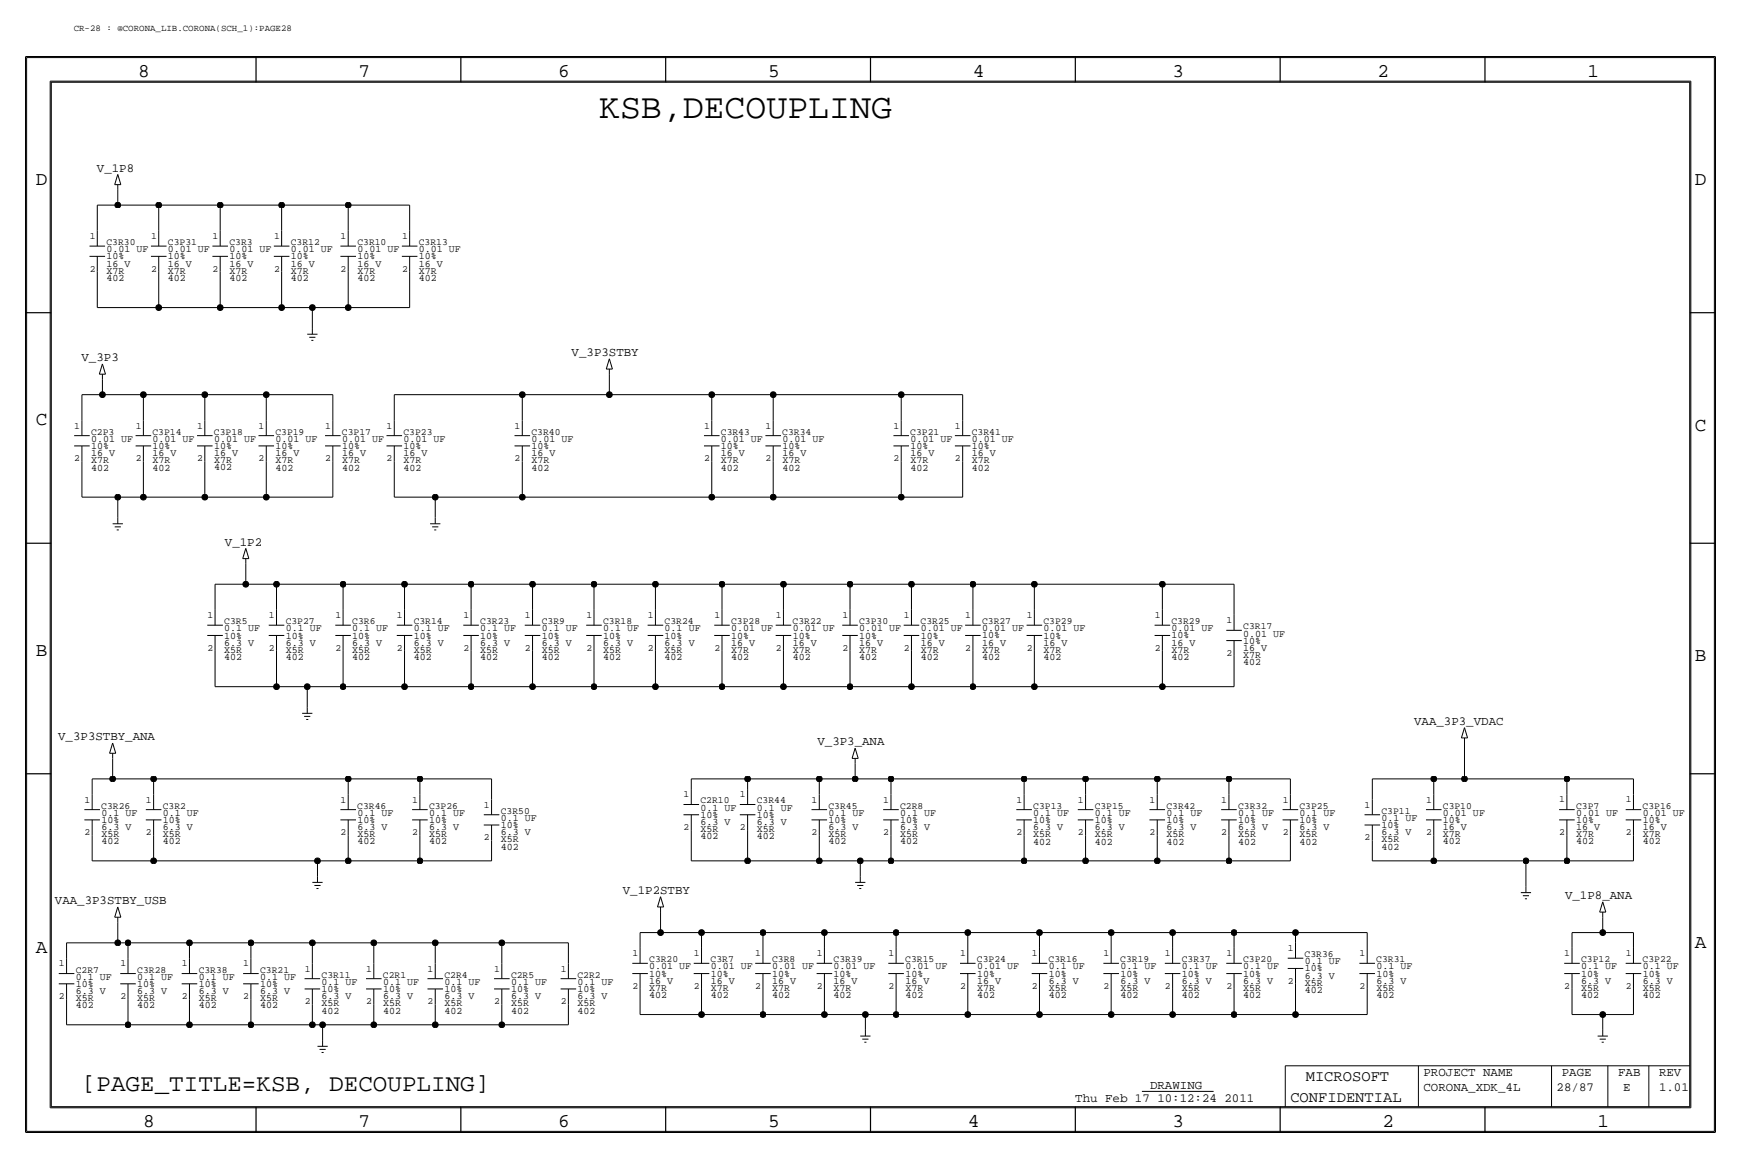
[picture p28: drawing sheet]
<svg xmlns="http://www.w3.org/2000/svg" width="432mm" height="287mm" viewBox="0 0 432 287" stroke-linecap="round" stroke-linejoin="round" font-family="sans-serif">
<defs><g id="words">
<text font-size="8.6" x="148.6" y="29.3">KSB,DECOUPLING</text>
<text font-size="6" x="20.3" y="270.6">[PAGE_TITLE=KSB, DECOUPLING]</text>
<g font-size="4.8">
<text x="34.3" y="19.1">8</text>
<text x="88.9" y="19.1">7</text>
<text x="138.4" y="19.1">6</text>
<text x="190.5" y="19.1">5</text>
<text x="241.3" y="19.1">4</text>
<text x="290.8" y="19.1">3</text>
<text x="341.6" y="19.1">2</text>
<text x="393.7" y="19.1">1</text>
<text x="8.9" y="45.8">D</text>
<text x="420.4" y="45.8">D</text>
<text x="8.9" y="105.5">C</text>
<text x="420.4" y="106.7">C</text>
<text x="8.9" y="162.6">B</text>
<text x="420.4" y="163.9">B</text>
<text x="8.9" y="236.3">A</text>
<text x="420.4" y="235">A</text>
<text x="35.5" y="279.4">8</text>
<text x="88.9" y="279.4">7</text>
<text x="138.4" y="279.4">6</text>
<text x="190.5" y="279.4">5</text>
<text x="240" y="279.4">4</text>
<text x="290.8" y="279.4">3</text>
<text x="342.9" y="279.4">2</text>
<text x="396.2" y="279.4">1</text>
</g>
<g font-size="3.8">
<text x="323.9" y="268">MICROSOFT</text>
<text x="320" y="273.1">CONFIDENTIAL</text>
</g>
<g font-size="3.1">
<text x="24" y="42.6">V_1P8</text>
<text x="20.2" y="89.6">V_3P3</text>
<text x="141.8" y="88.3">V_3P3STBY</text>
<text x="55.8" y="135.3">V_1P2</text>
<text x="350.7" y="179.7">VAA_3P3_VDAC</text>
<text x="14.4" y="183.5">V_3P3STBY_ANA</text>
<text x="202.7" y="184.8">V_3P3_ANA</text>
<text x="154.5" y="221.6">V_1P2STBY</text>
<text x="13.6" y="224.2">VAA_3P3STBY_USB</text>
<text x="388.2" y="222.9">V_1P8_ANA</text>
<text x="353.1" y="266.8">PROJECT NAME</text>
<text x="387.3" y="266.8">PAGE</text>
<text x="401.3" y="266.8">FAB</text>
<text x="411.5" y="266.8">REV</text>
<text x="266.7" y="273.1">Thu Feb 17 10:12:24 2011</text>
<text x="285.2" y="270.1">DRAWING</text>
<text x="353.1" y="270.6">CORONA_XDK_4L</text>
<text x="386.1" y="270.6">28/87</text>
<text x="402.6" y="270.6">E</text>
<text x="411.5" y="270.6">1.01</text>
</g>
<g font-size="2.5">
<text x="26.4" y="62.5">0.01 UF</text>
<text x="26.4" y="64.3">10%</text>
<text x="41.7" y="62.5">0.01 UF</text>
<text x="41.7" y="64.3">10%</text>
<text x="56.9" y="64.3">10%</text>
<text x="56.9" y="62.5">0.01 UF</text>
<text x="72.1" y="62.5">0.01 UF</text>
<text x="72.1" y="64.3">10%</text>
<text x="88.6" y="64.3">10%</text>
<text x="88.6" y="62.5">0.01 UF</text>
<text x="103.9" y="62.5">0.01 UF</text>
<text x="103.9" y="64.3">10%</text>
<text x="26.4" y="69.6">402</text>
<text x="26.4" y="66.1">16 V</text>
<text x="26.4" y="67.9">X7R</text>
<text x="41.7" y="69.6">402</text>
<text x="41.7" y="66.1">16 V</text>
<text x="41.7" y="67.9">X7R</text>
<text x="56.9" y="69.6">402</text>
<text x="56.9" y="66.1">16 V</text>
<text x="56.9" y="67.9">X7R</text>
<text x="72.1" y="67.9">X7R</text>
<text x="72.1" y="69.7">402</text>
<text x="72.1" y="66.1">16 V</text>
<text x="88.6" y="69.7">402</text>
<text x="88.6" y="67.9">X7R</text>
<text x="88.6" y="66.1">16 V</text>
<text x="103.9" y="66.1">16 V</text>
<text x="103.9" y="67.9">X7R</text>
<text x="103.9" y="69.7">402</text>
<text x="22.6" y="109.5">0.01 UF</text>
<text x="22.6" y="113.1">16 V</text>
<text x="22.6" y="111.3">10%</text>
<text x="37.8" y="109.5">0.01 UF</text>
<text x="37.8" y="111.3">10%</text>
<text x="37.8" y="113.1">16 V</text>
<text x="53.1" y="113.1">16 V</text>
<text x="53.1" y="109.5">0.01 UF</text>
<text x="53.1" y="111.3">10%</text>
<text x="68.3" y="109.5">0.01 UF</text>
<text x="68.3" y="113.1">16 V</text>
<text x="68.3" y="111.3">10%</text>
<text x="84.8" y="113.1">16 V</text>
<text x="84.8" y="109.5">0.01 UF</text>
<text x="84.8" y="111.3">10%</text>
<text x="100.1" y="113.1">16 V</text>
<text x="100.1" y="109.5">0.01 UF</text>
<text x="100.1" y="111.3">10%</text>
<text x="131.8" y="109.5">0.01 UF</text>
<text x="131.8" y="111.3">10%</text>
<text x="131.8" y="113.1">16 V</text>
<text x="178.8" y="109.5">0.01 UF</text>
<text x="178.8" y="111.3">10%</text>
<text x="178.8" y="113.1">16 V</text>
<text x="194.1" y="109.5">0.01 UF</text>
<text x="194.1" y="111.3">10%</text>
<text x="194.1" y="113.1">16 V</text>
<text x="225.8" y="109.5">0.01 UF</text>
<text x="225.8" y="113.1">16 V</text>
<text x="225.8" y="111.3">10%</text>
<text x="241" y="111.3">10%</text>
<text x="241" y="109.5">0.01 UF</text>
<text x="241" y="113.1">16 V</text>
<text x="22.6" y="114.9">X7R</text>
<text x="22.6" y="116.6">402</text>
<text x="37.8" y="114.9">X7R</text>
<text x="37.8" y="116.6">402</text>
<text x="53.1" y="116.6">402</text>
<text x="53.1" y="114.9">X7R</text>
<text x="68.3" y="114.9">X7R</text>
<text x="68.3" y="116.6">402</text>
<text x="84.8" y="114.9">X7R</text>
<text x="84.8" y="116.6">402</text>
<text x="100.1" y="116.6">402</text>
<text x="100.1" y="114.9">X7R</text>
<text x="131.8" y="116.6">402</text>
<text x="131.8" y="114.9">X7R</text>
<text x="178.8" y="116.6">402</text>
<text x="178.8" y="114.9">X7R</text>
<text x="194.1" y="116.6">402</text>
<text x="194.1" y="114.9">X7R</text>
<text x="225.8" y="114.9">X7R</text>
<text x="225.8" y="116.6">402</text>
<text x="241" y="114.9">X7R</text>
<text x="241" y="116.6">402</text>
<text x="55.6" y="156.5">0.1 UF</text>
<text x="55.6" y="160.1">6.3 V</text>
<text x="55.6" y="161.9">X5R</text>
<text x="55.6" y="158.3">10%</text>
<text x="70.9" y="156.5">0.1 UF</text>
<text x="70.9" y="161.9">X5R</text>
<text x="70.9" y="160.1">6.3 V</text>
<text x="70.9" y="158.3">10%</text>
<text x="87.4" y="156.5">0.1 UF</text>
<text x="87.4" y="161.9">X5R</text>
<text x="87.4" y="160.1">6.3 V</text>
<text x="87.4" y="158.3">10%</text>
<text x="102.6" y="156.5">0.1 UF</text>
<text x="102.6" y="161.9">X5R</text>
<text x="102.6" y="160.1">6.3 V</text>
<text x="102.6" y="158.3">10%</text>
<text x="119.1" y="156.5">0.1 UF</text>
<text x="119.1" y="161.8">X5R</text>
<text x="119.1" y="160.1">6.3 V</text>
<text x="119.1" y="158.3">10%</text>
<text x="134.4" y="156.5">0.1 UF</text>
<text x="134.4" y="161.8">X5R</text>
<text x="134.4" y="160.1">6.3 V</text>
<text x="134.4" y="158.3">10%</text>
<text x="149.6" y="156.5">0.1 UF</text>
<text x="149.6" y="161.8">X5R</text>
<text x="149.6" y="160.1">6.3 V</text>
<text x="149.6" y="158.3">10%</text>
<text x="164.8" y="161.8">X5R</text>
<text x="164.8" y="160.1">6.3 V</text>
<text x="164.8" y="156.5">0.1 UF</text>
<text x="164.8" y="158.3">10%</text>
<text x="181.4" y="156.5">0.01 UF</text>
<text x="181.4" y="158.3">10%</text>
<text x="181.4" y="161.8">X7R</text>
<text x="181.4" y="160.1">16 V</text>
<text x="196.6" y="158.3">10%</text>
<text x="196.6" y="156.5">0.01 UF</text>
<text x="196.6" y="160.1">16 V</text>
<text x="196.6" y="161.8">X7R</text>
<text x="213.1" y="161.8">X7R</text>
<text x="213.1" y="158.3">10%</text>
<text x="213.1" y="160.1">16 V</text>
<text x="213.1" y="156.5">0.01 UF</text>
<text x="228.3" y="160.1">16 V</text>
<text x="228.3" y="161.8">X7R</text>
<text x="228.3" y="158.3">10%</text>
<text x="228.3" y="156.5">0.01 UF</text>
<text x="243.6" y="156.5">0.01 UF</text>
<text x="243.6" y="161.8">X7R</text>
<text x="243.6" y="158.3">10%</text>
<text x="243.6" y="160.1">16 V</text>
<text x="258.8" y="160.1">16 V</text>
<text x="258.8" y="161.8">X7R</text>
<text x="258.8" y="158.3">10%</text>
<text x="258.8" y="156.5">0.01 UF</text>
<text x="290.6" y="156.5">0.01 UF</text>
<text x="290.6" y="160.1">16 V</text>
<text x="290.6" y="161.8">X7R</text>
<text x="290.6" y="158.3">10%</text>
<text x="308.4" y="161.3">16 V</text>
<text x="308.4" y="157.8">0.01 UF</text>
<text x="308.4" y="159.6">10%</text>
<text x="55.6" y="163.6">402</text>
<text x="70.9" y="163.6">402</text>
<text x="87.4" y="163.6">402</text>
<text x="102.6" y="163.6">402</text>
<text x="119.1" y="163.6">402</text>
<text x="134.4" y="163.6">402</text>
<text x="149.6" y="163.6">402</text>
<text x="164.8" y="163.6">402</text>
<text x="181.4" y="163.6">402</text>
<text x="196.6" y="163.6">402</text>
<text x="213.1" y="163.6">402</text>
<text x="228.3" y="163.6">402</text>
<text x="243.6" y="163.6">402</text>
<text x="258.8" y="163.6">402</text>
<text x="290.6" y="163.6">402</text>
<text x="308.4" y="164.9">402</text>
<text x="308.4" y="163.1">X7R</text>
<text x="25.1" y="202.2">0.1 UF</text>
<text x="40.4" y="202.2">0.1 UF</text>
<text x="88.6" y="202.2">0.1 UF</text>
<text x="106.4" y="202.2">0.1 UF</text>
<text x="124.2" y="203.5">0.1 UF</text>
<text x="173.7" y="201">0.1 UF</text>
<text x="173.7" y="202.7">10%</text>
<text x="187.7" y="202.7">10%</text>
<text x="187.7" y="201">0.1 UF</text>
<text x="205.5" y="202.2">0.1 UF</text>
<text x="223.3" y="202.2">0.1 UF</text>
<text x="256.3" y="202.2">0.1 UF</text>
<text x="271.5" y="202.2">0.1 UF</text>
<text x="289.3" y="202.2">0.1 UF</text>
<text x="307.1" y="202.2">0.1 UF</text>
<text x="322.3" y="202.2">0.1 UF</text>
<text x="342.6" y="203.5">0.1 UF</text>
<text x="357.9" y="202.2">0.01 UF</text>
<text x="390.9" y="202.2">0.01 UF</text>
<text x="407.4" y="202.2">0.01 UF</text>
<text x="25.1" y="209.4">402</text>
<text x="25.1" y="207.6">X5R</text>
<text x="25.1" y="205.8">6.3 V</text>
<text x="25.1" y="204">10%</text>
<text x="40.4" y="205.8">6.3 V</text>
<text x="40.4" y="204">10%</text>
<text x="40.4" y="209.4">402</text>
<text x="40.4" y="207.6">X5R</text>
<text x="88.6" y="205.8">6.3 V</text>
<text x="88.6" y="209.4">402</text>
<text x="88.6" y="207.6">X5R</text>
<text x="88.6" y="204">10%</text>
<text x="106.4" y="205.8">6.3 V</text>
<text x="106.4" y="207.6">X5R</text>
<text x="106.4" y="204">10%</text>
<text x="106.4" y="209.4">402</text>
<text x="124.2" y="208.8">X5R</text>
<text x="124.2" y="205.3">10%</text>
<text x="124.2" y="207.1">6.3 V</text>
<text x="173.7" y="206.3">X5R</text>
<text x="173.7" y="208.1">402</text>
<text x="173.7" y="204.5">6.3 V</text>
<text x="187.7" y="206.3">X5R</text>
<text x="187.7" y="208.1">402</text>
<text x="187.7" y="204.5">6.3 V</text>
<text x="205.5" y="207.6">X5R</text>
<text x="205.5" y="209.4">402</text>
<text x="205.5" y="205.8">6.3 V</text>
<text x="205.5" y="204">10%</text>
<text x="223.3" y="207.6">X5R</text>
<text x="223.3" y="204">10%</text>
<text x="223.3" y="205.8">6.3 V</text>
<text x="223.3" y="209.4">402</text>
<text x="256.3" y="205.8">6.3 V</text>
<text x="256.3" y="204">10%</text>
<text x="256.3" y="209.4">402</text>
<text x="256.3" y="207.6">X5R</text>
<text x="271.5" y="204">10%</text>
<text x="271.5" y="209.4">402</text>
<text x="271.5" y="207.6">X5R</text>
<text x="271.5" y="205.8">6.3 V</text>
<text x="289.3" y="205.8">6.3 V</text>
<text x="289.3" y="209.4">402</text>
<text x="289.3" y="204">10%</text>
<text x="289.3" y="207.6">X5R</text>
<text x="307.1" y="209.4">402</text>
<text x="307.1" y="205.8">6.3 V</text>
<text x="307.1" y="207.6">X5R</text>
<text x="307.1" y="204">10%</text>
<text x="322.3" y="204">10%</text>
<text x="322.3" y="209.4">402</text>
<text x="322.3" y="207.6">X5R</text>
<text x="322.3" y="205.8">6.3 V</text>
<text x="342.6" y="207.1">6.3 V</text>
<text x="342.6" y="208.8">X5R</text>
<text x="342.6" y="205.3">10%</text>
<text x="357.9" y="209.4">402</text>
<text x="357.9" y="207.6">X7R</text>
<text x="357.9" y="205.8">16 V</text>
<text x="357.9" y="204">10%</text>
<text x="390.9" y="207.6">X7R</text>
<text x="390.9" y="205.8">16 V</text>
<text x="390.9" y="204">10%</text>
<text x="390.9" y="209.3">402</text>
<text x="407.4" y="204">10%</text>
<text x="407.4" y="205.8">16 V</text>
<text x="407.4" y="207.6">X7R</text>
<text x="407.4" y="209.3">402</text>
<text x="124.2" y="210.6">402</text>
<text x="342.6" y="210.6">402</text>
<text x="323.6" y="239.1">0.1 UF</text>
<text x="18.8" y="244.7">10%</text>
<text x="18.8" y="242.9">0.1 UF</text>
<text x="34" y="244.6">10%</text>
<text x="34" y="242.9">0.1 UF</text>
<text x="49.3" y="242.9">0.1 UF</text>
<text x="49.3" y="244.6">10%</text>
<text x="64.5" y="244.6">10%</text>
<text x="64.5" y="242.9">0.1 UF</text>
<text x="79.8" y="244.1">0.1 UF</text>
<text x="79.8" y="245.9">10%</text>
<text x="95" y="244.1">0.1 UF</text>
<text x="95" y="245.9">10%</text>
<text x="110.2" y="244.1">0.1 UF</text>
<text x="110.2" y="245.9">10%</text>
<text x="126.7" y="244.1">0.1 UF</text>
<text x="126.7" y="245.9">10%</text>
<text x="143.3" y="245.9">10%</text>
<text x="143.3" y="244.1">0.1 UF</text>
<text x="161" y="242.1">10%</text>
<text x="161" y="240.3">0.01 UF</text>
<text x="161" y="245.7">X7R</text>
<text x="161" y="243.9">16 V</text>
<text x="176.3" y="240.3">0.01 UF</text>
<text x="176.3" y="243.9">16 V</text>
<text x="176.3" y="245.7">X7R</text>
<text x="176.3" y="242.1">10%</text>
<text x="191.5" y="240.3">0.01 UF</text>
<text x="191.5" y="245.7">X7R</text>
<text x="191.5" y="243.9">16 V</text>
<text x="191.5" y="242.1">10%</text>
<text x="206.8" y="240.3">0.01 UF</text>
<text x="206.8" y="245.7">X7R</text>
<text x="206.8" y="243.9">16 V</text>
<text x="206.8" y="242.1">10%</text>
<text x="224.5" y="245.7">X7R</text>
<text x="224.5" y="240.3">0.01 UF</text>
<text x="224.5" y="243.9">16 V</text>
<text x="224.5" y="242.1">10%</text>
<text x="242.3" y="243.9">16 V</text>
<text x="242.3" y="240.3">0.01 UF</text>
<text x="242.3" y="245.7">X7R</text>
<text x="242.3" y="242.1">10%</text>
<text x="260.1" y="243.9">6.3 V</text>
<text x="260.1" y="245.7">X5R</text>
<text x="260.1" y="240.3">0.1 UF</text>
<text x="260.1" y="242.1">10%</text>
<text x="277.9" y="243.9">6.3 V</text>
<text x="277.9" y="240.3">0.1 UF</text>
<text x="277.9" y="242.1">10%</text>
<text x="277.9" y="245.7">X5R</text>
<text x="293.1" y="240.3">0.1 UF</text>
<text x="293.1" y="245.7">X5R</text>
<text x="293.1" y="243.9">6.3 V</text>
<text x="293.1" y="242.1">10%</text>
<text x="308.4" y="240.3">0.1 UF</text>
<text x="308.4" y="245.7">X5R</text>
<text x="308.4" y="243.9">6.3 V</text>
<text x="308.4" y="242.1">10%</text>
<text x="323.6" y="242.6">6.3 V</text>
<text x="323.6" y="244.4">X5R</text>
<text x="323.6" y="240.8">10%</text>
<text x="341.4" y="240.3">0.1 UF</text>
<text x="341.4" y="245.7">X5R</text>
<text x="341.4" y="243.9">6.3 V</text>
<text x="341.4" y="242.1">10%</text>
<text x="392.2" y="240.3">0.1 UF</text>
<text x="392.2" y="242.1">10%</text>
<text x="392.2" y="243.9">6.3 V</text>
<text x="392.2" y="245.7">X5R</text>
<text x="407.4" y="240.3">0.1 UF</text>
<text x="407.4" y="245.7">X5R</text>
<text x="407.4" y="243.9">6.3 V</text>
<text x="407.4" y="242.1">10%</text>
<text x="18.8" y="246.4">6.3 V</text>
<text x="18.8" y="250">402</text>
<text x="18.8" y="248.2">X5R</text>
<text x="34" y="250">402</text>
<text x="34" y="246.4">6.3 V</text>
<text x="34" y="248.2">X5R</text>
<text x="49.3" y="250">402</text>
<text x="49.3" y="246.4">6.3 V</text>
<text x="49.3" y="248.2">X5R</text>
<text x="64.5" y="250">402</text>
<text x="64.5" y="246.4">6.3 V</text>
<text x="64.5" y="248.2">X5R</text>
<text x="79.8" y="251.3">402</text>
<text x="79.8" y="249.5">X5R</text>
<text x="79.8" y="247.7">6.3 V</text>
<text x="95" y="247.7">6.3 V</text>
<text x="95" y="251.3">402</text>
<text x="95" y="249.5">X5R</text>
<text x="110.2" y="247.7">6.3 V</text>
<text x="110.2" y="249.5">X5R</text>
<text x="110.2" y="251.3">402</text>
<text x="126.7" y="251.3">402</text>
<text x="126.7" y="247.7">6.3 V</text>
<text x="126.7" y="249.5">X5R</text>
<text x="143.3" y="247.7">6.3 V</text>
<text x="143.3" y="249.5">X5R</text>
<text x="143.3" y="251.3">402</text>
<text x="161" y="247.4">402</text>
<text x="176.3" y="247.4">402</text>
<text x="191.5" y="247.4">402</text>
<text x="206.8" y="247.4">402</text>
<text x="224.5" y="247.4">402</text>
<text x="242.3" y="247.4">402</text>
<text x="260.1" y="247.4">402</text>
<text x="277.9" y="247.4">402</text>
<text x="293.1" y="247.4">402</text>
<text x="308.4" y="247.4">402</text>
<text x="323.6" y="246.2">402</text>
<text x="341.4" y="247.4">402</text>
<text x="392.2" y="247.4">402</text>
<text x="407.4" y="247.4">402</text>
</g>
<g font-size="2.4">
<text x="22.2" y="59.2">1</text>
<text x="37.5" y="59.2">1</text>
<text x="52.7" y="59.2">1</text>
<text x="68" y="59.2">1</text>
<text x="84.5" y="59.2">1</text>
<text x="99.7" y="59.2">1</text>
<text x="26.4" y="60.8">C3R30</text>
<text x="41.6" y="60.8">C3P31</text>
<text x="56.9" y="60.8">C3R3</text>
<text x="72.1" y="60.8">C3R12</text>
<text x="88.6" y="60.8">C3R10</text>
<text x="103.9" y="60.8">C3R13</text>
<text x="22.2" y="67.4">2</text>
<text x="37.5" y="67.4">2</text>
<text x="52.7" y="67.4">2</text>
<text x="68" y="67.4">2</text>
<text x="84.5" y="67.4">2</text>
<text x="99.7" y="67.4">2</text>
<text x="18.4" y="106.2">1</text>
<text x="22.6" y="107.7">C2P3</text>
<text x="33.6" y="106.2">1</text>
<text x="37.8" y="107.7">C3P14</text>
<text x="48.9" y="106.2">1</text>
<text x="53.1" y="107.7">C3P18</text>
<text x="64.1" y="106.2">1</text>
<text x="68.3" y="107.7">C3P19</text>
<text x="80.6" y="106.2">1</text>
<text x="84.8" y="107.7">C3P17</text>
<text x="95.9" y="106.2">1</text>
<text x="100" y="107.7">C3P23</text>
<text x="127.6" y="106.2">1</text>
<text x="131.8" y="107.7">C3R40</text>
<text x="174.6" y="106.2">1</text>
<text x="178.8" y="107.7">C3R43</text>
<text x="189.9" y="106.2">1</text>
<text x="194" y="107.7">C3R34</text>
<text x="221.6" y="106.2">1</text>
<text x="225.8" y="107.7">C3P21</text>
<text x="236.9" y="106.2">1</text>
<text x="241" y="107.7">C3R41</text>
<text x="18.4" y="114.4">2</text>
<text x="33.6" y="114.4">2</text>
<text x="48.9" y="114.4">2</text>
<text x="64.1" y="114.4">2</text>
<text x="80.6" y="114.4">2</text>
<text x="95.9" y="114.4">2</text>
<text x="127.6" y="114.4">2</text>
<text x="174.6" y="114.4">2</text>
<text x="189.9" y="114.4">2</text>
<text x="221.6" y="114.4">2</text>
<text x="236.9" y="114.4">2</text>
<text x="51.5" y="153.2">1</text>
<text x="55.6" y="154.7">C3R5</text>
<text x="66.7" y="153.2">1</text>
<text x="70.9" y="154.7">C3P27</text>
<text x="83.2" y="153.2">1</text>
<text x="87.4" y="154.7">C3R6</text>
<text x="98.4" y="153.2">1</text>
<text x="102.6" y="154.7">C3R14</text>
<text x="114.9" y="153.2">1</text>
<text x="119.1" y="154.7">C3R23</text>
<text x="130.2" y="153.2">1</text>
<text x="134.4" y="154.7">C3R9</text>
<text x="145.4" y="153.2">1</text>
<text x="149.6" y="154.7">C3R18</text>
<text x="160.7" y="153.2">1</text>
<text x="164.8" y="154.7">C3R24</text>
<text x="177.2" y="153.2">1</text>
<text x="181.3" y="154.7">C3P28</text>
<text x="192.4" y="153.2">1</text>
<text x="196.6" y="154.7">C3R22</text>
<text x="208.9" y="153.2">1</text>
<text x="213.1" y="154.7">C3P30</text>
<text x="224.2" y="153.2">1</text>
<text x="228.3" y="154.7">C3R25</text>
<text x="239.4" y="153.2">1</text>
<text x="243.6" y="154.7">C3R27</text>
<text x="254.6" y="153.2">1</text>
<text x="258.8" y="154.7">C3P29</text>
<text x="286.4" y="153.2">1</text>
<text x="290.6" y="154.7">C3R29</text>
<text x="304.2" y="154.5">1</text>
<text x="51.5" y="161.3">2</text>
<text x="66.7" y="161.3">2</text>
<text x="83.2" y="161.3">2</text>
<text x="98.4" y="161.3">2</text>
<text x="114.9" y="161.3">2</text>
<text x="130.2" y="161.3">2</text>
<text x="145.4" y="161.3">2</text>
<text x="160.7" y="161.3">2</text>
<text x="177.2" y="161.3">2</text>
<text x="192.4" y="161.3">2</text>
<text x="208.9" y="161.3">2</text>
<text x="224.2" y="161.3">2</text>
<text x="239.4" y="161.3">2</text>
<text x="254.6" y="161.3">2</text>
<text x="286.4" y="161.3">2</text>
<text x="308.3" y="156">C3R17</text>
<text x="304.2" y="162.6">2</text>
<text x="169.5" y="197.7">1</text>
<text x="183.5" y="197.7">1</text>
<text x="21" y="199">1</text>
<text x="25.1" y="200.5">C3R26</text>
<text x="36.2" y="199">1</text>
<text x="40.4" y="200.5">C3R2</text>
<text x="84.5" y="199">1</text>
<text x="88.6" y="200.5">C3R46</text>
<text x="102.2" y="199">1</text>
<text x="106.4" y="200.5">C3P26</text>
<text x="120" y="200.2">1</text>
<text x="124.2" y="201.7">C3R50</text>
<text x="173.7" y="199.2">C2R10</text>
<text x="187.7" y="199.2">C3R44</text>
<text x="201.3" y="198.9">1</text>
<text x="205.5" y="200.5">C3R45</text>
<text x="219.1" y="198.9">1</text>
<text x="223.2" y="200.5">C2R8</text>
<text x="252.1" y="198.9">1</text>
<text x="256.3" y="200.5">C3P13</text>
<text x="267.3" y="198.9">1</text>
<text x="271.5" y="200.5">C3P15</text>
<text x="285.1" y="198.9">1</text>
<text x="289.3" y="200.5">C3R42</text>
<text x="302.9" y="198.9">1</text>
<text x="307.1" y="200.5">C3R32</text>
<text x="318.1" y="198.9">1</text>
<text x="322.3" y="200.5">C3P25</text>
<text x="338.5" y="200.2">1</text>
<text x="342.6" y="201.7">C3P11</text>
<text x="353.7" y="198.9">1</text>
<text x="357.9" y="200.5">C3P10</text>
<text x="386.7" y="198.9">1</text>
<text x="390.9" y="200.5">C3P7</text>
<text x="403.2" y="198.9">1</text>
<text x="407.4" y="200.5">C3P16</text>
<text x="21" y="207.1">2</text>
<text x="36.2" y="207.1">2</text>
<text x="84.5" y="207.1">2</text>
<text x="102.2" y="207.1">2</text>
<text x="120" y="208.3">2</text>
<text x="169.5" y="205.8">2</text>
<text x="183.5" y="205.8">2</text>
<text x="201.3" y="207.1">2</text>
<text x="219.1" y="207.1">2</text>
<text x="252.1" y="207.1">2</text>
<text x="267.3" y="207.1">2</text>
<text x="285.1" y="207.1">2</text>
<text x="302.9" y="207.1">2</text>
<text x="318.1" y="207.1">2</text>
<text x="338.5" y="208.3">2</text>
<text x="353.7" y="207.1">2</text>
<text x="386.7" y="207.1">2</text>
<text x="403.2" y="207.1">2</text>
<text x="14.6" y="239.6">1</text>
<text x="29.9" y="239.6">1</text>
<text x="45.1" y="239.6">1</text>
<text x="60.3" y="239.6">1</text>
<text x="156.8" y="237">1</text>
<text x="161" y="238.6">C3R20</text>
<text x="172.1" y="237">1</text>
<text x="176.3" y="238.6">C3R7</text>
<text x="187.3" y="237">1</text>
<text x="191.5" y="238.6">C3R8</text>
<text x="202.6" y="237">1</text>
<text x="206.7" y="238.6">C3R39</text>
<text x="220.3" y="237">1</text>
<text x="224.5" y="238.6">C3R15</text>
<text x="238.1" y="237">1</text>
<text x="242.3" y="238.6">C3P24</text>
<text x="255.9" y="237">1</text>
<text x="260.1" y="238.6">C3R16</text>
<text x="273.7" y="237">1</text>
<text x="277.8" y="238.6">C3R19</text>
<text x="288.9" y="237">1</text>
<text x="293.1" y="238.6">C3R37</text>
<text x="304.2" y="237">1</text>
<text x="308.3" y="238.6">C3P20</text>
<text x="319.4" y="235.8">1</text>
<text x="323.6" y="237.3">C3R36</text>
<text x="337.2" y="237">1</text>
<text x="341.3" y="238.6">C3R31</text>
<text x="388" y="237">1</text>
<text x="392.1" y="238.6">C3P12</text>
<text x="403.2" y="237">1</text>
<text x="407.4" y="238.6">C3P22</text>
<text x="18.8" y="241.1">C2R7</text>
<text x="34" y="241.1">C3R28</text>
<text x="49.3" y="241.1">C3R38</text>
<text x="64.5" y="241.1">C3R21</text>
<text x="75.6" y="240.8">1</text>
<text x="79.8" y="242.4">C3R11</text>
<text x="90.8" y="240.9">1</text>
<text x="95" y="242.4">C2R1</text>
<text x="106" y="240.9">1</text>
<text x="110.2" y="242.4">C2R4</text>
<text x="122.6" y="240.8">1</text>
<text x="126.7" y="242.4">C2R5</text>
<text x="139.1" y="240.9">1</text>
<text x="143.2" y="242.4">C2R2</text>
<text x="156.8" y="245.2">2</text>
<text x="172.1" y="245.2">2</text>
<text x="187.3" y="245.2">2</text>
<text x="202.6" y="245.2">2</text>
<text x="220.3" y="245.2">2</text>
<text x="238.1" y="245.2">2</text>
<text x="255.9" y="245.2">2</text>
<text x="273.7" y="245.2">2</text>
<text x="288.9" y="245.2">2</text>
<text x="304.2" y="245.2">2</text>
<text x="319.4" y="243.9">2</text>
<text x="337.2" y="245.2">2</text>
<text x="388" y="245.2">2</text>
<text x="403.2" y="245.2">2</text>
<text x="14.6" y="247.7">2</text>
<text x="29.9" y="247.7">2</text>
<text x="45.1" y="247.7">2</text>
<text x="60.3" y="247.7">2</text>
<text x="75.6" y="249">2</text>
<text x="90.8" y="249">2</text>
<text x="106" y="249">2</text>
<text x="122.6" y="249">2</text>
<text x="139.1" y="249">2</text>
</g>
<text font-size="2.3" x="18.3" y="7.7">CR-28 : @CORONA_LIB.CORONA(SCH_1):PAGE28</text>
</g></defs>
<!-- layer: Nets -->
<g fill="none" stroke="#000" stroke-width=".25">
<path d="M24.1 50.9h5.1zM24.1 50.9v6.3zM29.2 47v3.9zM29.2 50.9h10.2zM39.4 50.9h15.2zM39.4 50.9v6.3zM54.6 50.9h15.3zM54.6 50.9v6.3zM69.8 50.9v6.3zM69.9 50.9h16.5zM86.4 50.9h15.2zM86.4 50.9v6.3z"/>
<path d="M101.6 50.9v6.3zM24.1 67.4v8.9zM24.1 76.3h15.3zM39.4 76.3h15.2zM39.4 67.4v8.9zM54.6 76.3h15.2zM54.6 67.4v8.9zM69.8 67.4v8.9zM69.9 76.3h7.6zM77.5 76.3h8.9zM77.5 76.3v5zM86.4 67.4v8.9z"/>
<path d="M86.4 76.3h15.2zM101.6 67.4v8.9zM20.3 97.8h5.1zM20.3 97.8v6.4zM25.4 94v3.8zM25.4 97.8h10.2zM35.6 97.8h15.2zM35.6 97.8v6.4zM50.8 97.8h15.2zM50.8 97.8v6.4zM66 97.8v6.4zM66 97.8h16.5z"/>
<path d="M82.5 97.8v6.4zM97.8 97.8h31.7zM97.8 97.8v6.4zM129.5 97.8v6.4zM129.5 97.8h21.6zM151.1 97.8h25.4zM151.1 92.8v5zM176.5 97.8h15.3zM176.5 97.8v6.4zM191.8 97.8h31.7zM191.8 97.8v6.4zM223.5 97.8h15.3z"/>
<path d="M223.5 97.8v6.4zM238.8 97.8v6.4zM20.3 114.4v8.8zM35.6 114.4v8.8zM50.8 114.4v8.8zM66 114.4v8.8zM82.5 114.4v8.8zM97.8 114.4v8.8zM129.5 114.4v8.8zM176.5 114.4v8.8zM191.8 114.4v8.8zM223.5 114.4v8.8z"/>
<path d="M238.8 114.4v8.8zM20.3 123.2h8.9zM29.2 123.2h6.4zM29.2 123.2v5.1zM35.6 123.2h15.2zM50.8 123.2h15.2zM61 139.8v5zM66 123.2h16.5zM97.8 123.2h10.1zM107.9 123.2h21.6zM107.9 123.2v5.1zM129.5 123.2h47z"/>
<path d="M176.5 123.2h15.3zM191.8 123.2h31.7zM223.5 123.2h15.3zM53.3 144.8h7.7zM53.3 144.8v6.4zM61 144.8h7.6zM68.6 144.8v6.4zM68.6 144.8h16.5zM85.1 144.8h15.2zM85.1 144.8v6.4zM100.3 144.8h16.5zM100.3 144.8v6.4z"/>
<path d="M116.8 144.8v6.4zM116.8 144.8h15.3zM132.1 144.8h15.2zM132.1 144.8v6.4zM147.3 144.8h15.3zM147.3 144.8v6.4zM162.6 144.8h16.5zM162.6 144.8v6.4zM179.1 144.8h15.2zM179.1 144.8v6.4zM194.3 144.8h16.5zM194.3 144.8v6.4z"/>
<path d="M210.8 144.8v6.4zM210.8 144.8h15.3zM226.1 144.8h15.2zM226.1 144.8v6.4zM241.3 144.8h15.2zM241.3 144.8v6.4zM256.5 144.8h31.8zM256.5 144.8v6.4zM288.3 144.8h17.8zM288.3 144.8v6.4zM306.1 144.8v7.7zM53.3 170.2h15.3z"/>
<path d="M53.3 161.3v8.9zM68.6 161.3v8.9zM68.6 170.2h7.6zM76.2 170.2h8.9zM76.2 170.2v5.1zM85.1 170.2h15.2zM85.1 161.3v8.9zM100.3 170.2h16.5zM100.3 161.3v8.9zM116.8 161.3v8.9zM116.8 170.2h15.3zM132.1 161.3v8.9z"/>
<path d="M132.1 170.2h15.2zM147.3 161.3v8.9zM147.3 170.2h15.3zM162.6 170.2h16.5zM162.6 161.3v8.9zM179.1 170.2h15.2zM179.1 161.3v8.9zM194.3 170.2h16.5zM194.3 161.3v8.9zM210.8 161.3v8.9zM210.8 170.2h15.3zM226.1 161.3v8.9z"/>
<path d="M226.1 170.2h15.2zM241.3 161.3v8.9zM241.3 170.2h15.2zM256.5 170.2h31.8zM256.5 161.3v8.9zM288.3 170.2h17.8zM288.3 161.3v8.9zM306.1 162.6v7.6zM22.9 193.1h5zM22.9 193.1v3.8zM27.9 193.1h10.2zM27.9 188v5.1z"/>
<path d="M38.1 193.1h48.3zM38.1 193.1v3.8zM86.4 193.1h17.7zM86.4 193.1v3.8zM104.1 193.1v3.8zM104.1 193.1h17.8zM121.9 193.1v5.1zM171.4 193.1h14zM171.4 193.1v2.5zM185.4 193.1v2.5zM185.4 193.1h17.8zM203.2 193.1v3.8z"/>
<path d="M203.2 193.1h8.9zM212.1 189.3v3.8zM212.1 193.1h8.9zM221 193.1h33zM221 193.1v3.8zM254 193.1v3.8zM254 193.1h15.2zM269.2 193.1h17.8zM269.2 193.1v3.8zM287 193.1v3.8zM287 193.1h17.8zM304.8 193.1v3.8z"/>
<path d="M304.8 193.1h15.2zM320 193.1v3.8zM340.4 193.1h15.2zM340.4 193.1v5.1zM355.6 193.1h7.6zM355.6 193.1v3.8zM363.2 184.2v8.9zM363.2 193.1h25.4zM388.6 193.1v3.8zM388.6 193.1h16.5zM405.1 193.1v3.8zM22.9 213.4h15.2z"/>
<path d="M22.9 207.1v6.3zM38.1 213.4h40.6zM38.1 207.1v6.3zM78.7 213.4v3.8zM78.7 213.4h7.7zM86.4 213.4h17.7zM86.4 207.1v6.3zM104.1 213.4h17.8zM104.1 207.1v6.3zM121.9 208.3v5.1zM171.4 213.4h14zM171.4 205.8v7.6z"/>
<path d="M185.4 205.8v7.6zM185.4 213.4h17.8zM203.2 213.4h10.2zM203.2 207.1v6.3zM213.4 213.4v3.8zM213.4 213.4h7.6zM221 213.4h33zM221 207.1v6.3zM254 207.1v6.3zM254 213.4h15.2zM269.2 213.4h17.8zM269.2 207.1v6.3z"/>
<path d="M287 207.1v6.3zM287 213.4h17.8zM304.8 207.1v6.3zM304.8 213.4h15.2zM320 207.1v6.3zM340.4 213.4h15.2zM340.4 208.3v5.1zM355.6 213.4h22.9zM355.6 207.1v6.3zM378.5 213.4h10.1zM378.5 213.4v6.4zM388.6 207.1v6.3z"/>
<path d="M388.6 213.4h16.5zM405.1 207.1v6.3zM16.5 233.7h12.7zM16.5 233.7v3.8zM29.2 233.7h2.6zM29.2 228.7v5zM31.7 233.7h15.3zM31.7 233.7v3.8zM47 233.7h15.2zM47 233.7v3.8zM62.2 233.7v3.8zM62.2 233.7h15.3z"/>
<path d="M77.5 233.7h15.2zM77.5 233.7v5.1zM92.7 233.7h15.3zM92.7 233.7v5.1zM107.9 233.7h16.6zM107.9 233.7v5.1zM124.5 233.7h16.5zM124.5 233.7v5.1zM141 233.7v5.1zM158.7 231.2h5.1zM158.7 231.2v3.8zM163.8 231.2h10.2z"/>
<path d="M163.8 226.1v5.1zM174 231.2v3.8zM174 231.2h15.2zM189.2 231.2h15.3zM189.2 231.2v3.8zM204.5 231.2h17.7zM204.5 231.2v3.8zM222.2 231.2v3.8zM222.3 231.2h17.7zM240 231.2h17.8zM240 231.2v3.8zM257.8 231.2v3.8z"/>
<path d="M257.8 231.2h17.8zM275.6 231.2v3.8zM275.6 231.2h15.2zM290.8 231.2h15.3zM290.8 231.2v3.8zM306.1 231.2v3.8zM306.1 231.2h15.2zM321.3 231.2v2.5zM321.3 231.2h17.8zM339.1 231.2v3.8zM389.9 231.2v3.8zM389.9 231.2h7.6z"/>
<path d="M397.5 231.2h7.6zM397.5 227.4v3.8zM405.1 231.2v3.8zM16.5 254.1h15.2zM16.5 247.7v6.4zM31.7 254.1h15.3zM31.7 247.7v6.4zM47 254.1h15.2zM47 247.7v6.4zM62.2 247.7v6.4zM62.2 254.1h15.3zM77.5 254.1h2.5z"/>
<path d="M77.5 249v5.1zM80 254.1h12.7zM80 254.1v3.8zM92.7 254.1h15.3zM92.7 249v5.1zM107.9 254.1h16.6zM107.9 249v5.1zM124.5 254.1h16.5zM124.5 249v5.1zM141 249v5.1zM158.7 251.5h15.3zM158.7 245.2v6.3z"/>
<path d="M174 245.2v6.3zM174 251.5h15.2zM189.2 251.5h15.3zM189.2 245.2v6.3zM204.5 245.2v6.3zM204.5 251.5h10.1zM214.6 251.5h7.6zM214.6 251.5v3.8zM222.2 245.2v6.3zM222.3 251.5h17.7zM240 251.5h17.8zM240 245.2v6.3z"/>
<path d="M257.8 245.2v6.3zM257.8 251.5h17.8zM275.6 245.2v6.3zM275.6 251.5h15.2zM290.8 251.5h15.3zM290.8 245.2v6.3zM306.1 245.2v6.3zM306.1 251.5h15.2zM321.3 243.9v7.6zM321.3 251.5h17.8zM339.1 245.2v6.3zM389.9 245.2v6.3z"/>
<path d="M389.9 251.5h7.6zM397.5 251.5h7.6zM397.5 251.5v3.8zM405.1 245.2v6.3z"/>
</g>
<g fill="#000" stroke="#000" stroke-width=".25">
<circle cx="29.2" cy="50.9" r=".72"/>
<circle cx="39.4" cy="50.9" r=".72"/>
<circle cx="54.6" cy="50.9" r=".72"/>
<circle cx="69.8" cy="50.9" r=".72"/>
<circle cx="86.4" cy="50.9" r=".72"/>
<circle cx="39.4" cy="76.3" r=".72"/>
<circle cx="54.6" cy="76.3" r=".72"/>
<circle cx="69.8" cy="76.3" r=".72"/>
<circle cx="77.5" cy="76.3" r=".72"/>
<circle cx="86.4" cy="76.3" r=".72"/>
<circle cx="25.4" cy="97.8" r=".72"/>
<circle cx="35.6" cy="97.8" r=".72"/>
<circle cx="50.8" cy="97.8" r=".72"/>
<circle cx="66" cy="97.8" r=".72"/>
<circle cx="129.5" cy="97.8" r=".72"/>
<circle cx="151.1" cy="97.8" r=".72"/>
<circle cx="176.5" cy="97.8" r=".72"/>
<circle cx="191.8" cy="97.8" r=".72"/>
<circle cx="223.5" cy="97.8" r=".72"/>
<circle cx="29.2" cy="123.2" r=".72"/>
<circle cx="35.6" cy="123.2" r=".72"/>
<circle cx="50.8" cy="123.2" r=".72"/>
<circle cx="66" cy="123.2" r=".72"/>
<circle cx="107.9" cy="123.2" r=".72"/>
<circle cx="129.5" cy="123.2" r=".72"/>
<circle cx="176.5" cy="123.2" r=".72"/>
<circle cx="191.8" cy="123.2" r=".72"/>
<circle cx="223.5" cy="123.2" r=".72"/>
<circle cx="61" cy="144.8" r=".72"/>
<circle cx="68.6" cy="144.8" r=".72"/>
<circle cx="85.1" cy="144.8" r=".72"/>
<circle cx="100.3" cy="144.8" r=".72"/>
<circle cx="116.8" cy="144.8" r=".72"/>
<circle cx="132.1" cy="144.8" r=".72"/>
<circle cx="147.3" cy="144.8" r=".72"/>
<circle cx="162.6" cy="144.8" r=".72"/>
<circle cx="179.1" cy="144.8" r=".72"/>
<circle cx="194.3" cy="144.8" r=".72"/>
<circle cx="210.8" cy="144.8" r=".72"/>
<circle cx="226.1" cy="144.8" r=".72"/>
<circle cx="241.3" cy="144.8" r=".72"/>
<circle cx="256.5" cy="144.8" r=".72"/>
<circle cx="288.3" cy="144.8" r=".72"/>
<circle cx="68.6" cy="170.2" r=".72"/>
<circle cx="76.2" cy="170.2" r=".72"/>
<circle cx="85.1" cy="170.2" r=".72"/>
<circle cx="100.3" cy="170.2" r=".72"/>
<circle cx="116.8" cy="170.2" r=".72"/>
<circle cx="132.1" cy="170.2" r=".72"/>
<circle cx="147.3" cy="170.2" r=".72"/>
<circle cx="162.6" cy="170.2" r=".72"/>
<circle cx="179.1" cy="170.2" r=".72"/>
<circle cx="194.3" cy="170.2" r=".72"/>
<circle cx="210.8" cy="170.2" r=".72"/>
<circle cx="226.1" cy="170.2" r=".72"/>
<circle cx="241.3" cy="170.2" r=".72"/>
<circle cx="256.5" cy="170.2" r=".72"/>
<circle cx="288.3" cy="170.2" r=".72"/>
<circle cx="27.9" cy="193.1" r=".72"/>
<circle cx="38.1" cy="193.1" r=".72"/>
<circle cx="86.4" cy="193.1" r=".72"/>
<circle cx="104.1" cy="193.1" r=".72"/>
<circle cx="185.4" cy="193.1" r=".72"/>
<circle cx="203.2" cy="193.1" r=".72"/>
<circle cx="212.1" cy="193.1" r=".72"/>
<circle cx="221" cy="193.1" r=".72"/>
<circle cx="254" cy="193.1" r=".72"/>
<circle cx="269.2" cy="193.1" r=".72"/>
<circle cx="287" cy="193.1" r=".72"/>
<circle cx="304.8" cy="193.1" r=".72"/>
<circle cx="355.6" cy="193.1" r=".72"/>
<circle cx="363.2" cy="193.1" r=".72"/>
<circle cx="388.6" cy="193.1" r=".72"/>
<circle cx="38.1" cy="213.4" r=".72"/>
<circle cx="78.7" cy="213.4" r=".72"/>
<circle cx="86.4" cy="213.4" r=".72"/>
<circle cx="104.1" cy="213.4" r=".72"/>
<circle cx="185.4" cy="213.4" r=".72"/>
<circle cx="203.2" cy="213.4" r=".72"/>
<circle cx="213.4" cy="213.4" r=".72"/>
<circle cx="221" cy="213.4" r=".72"/>
<circle cx="254" cy="213.4" r=".72"/>
<circle cx="269.2" cy="213.4" r=".72"/>
<circle cx="287" cy="213.4" r=".72"/>
<circle cx="304.8" cy="213.4" r=".72"/>
<circle cx="355.6" cy="213.4" r=".72"/>
<circle cx="378.5" cy="213.4" r=".72"/>
<circle cx="388.6" cy="213.4" r=".72"/>
<circle cx="29.2" cy="233.7" r=".72"/>
<circle cx="31.7" cy="233.7" r=".72"/>
<circle cx="47" cy="233.7" r=".72"/>
<circle cx="62.2" cy="233.7" r=".72"/>
<circle cx="77.5" cy="233.7" r=".72"/>
<circle cx="92.7" cy="233.7" r=".72"/>
<circle cx="107.9" cy="233.7" r=".72"/>
<circle cx="124.5" cy="233.7" r=".72"/>
<circle cx="163.8" cy="231.2" r=".72"/>
<circle cx="174" cy="231.2" r=".72"/>
<circle cx="189.2" cy="231.2" r=".72"/>
<circle cx="204.5" cy="231.2" r=".72"/>
<circle cx="222.3" cy="231.2" r=".72"/>
<circle cx="240" cy="231.2" r=".72"/>
<circle cx="257.8" cy="231.2" r=".72"/>
<circle cx="275.6" cy="231.2" r=".72"/>
<circle cx="290.8" cy="231.2" r=".72"/>
<circle cx="306.1" cy="231.2" r=".72"/>
<circle cx="321.3" cy="231.2" r=".72"/>
<circle cx="397.5" cy="231.2" r=".72"/>
<circle cx="31.7" cy="254.1" r=".72"/>
<circle cx="47" cy="254.1" r=".72"/>
<circle cx="62.2" cy="254.1" r=".72"/>
<circle cx="77.5" cy="254.1" r=".72"/>
<circle cx="80" cy="254.1" r=".72"/>
<circle cx="92.7" cy="254.1" r=".72"/>
<circle cx="107.9" cy="254.1" r=".72"/>
<circle cx="124.5" cy="254.1" r=".72"/>
<circle cx="174" cy="251.5" r=".72"/>
<circle cx="189.2" cy="251.5" r=".72"/>
<circle cx="204.5" cy="251.5" r=".72"/>
<circle cx="214.6" cy="251.5" r=".72"/>
<circle cx="222.3" cy="251.5" r=".72"/>
<circle cx="240" cy="251.5" r=".72"/>
<circle cx="257.8" cy="251.5" r=".72"/>
<circle cx="275.6" cy="251.5" r=".72"/>
<circle cx="290.8" cy="251.5" r=".72"/>
<circle cx="306.1" cy="251.5" r=".72"/>
<circle cx="321.3" cy="251.5" r=".72"/>
<circle cx="397.5" cy="251.5" r=".72"/>
</g>
<!-- layer: Components -->
<g fill="none" stroke="#000" stroke-width=".25">
<path d="M24.1 57.2v3.8zM28.4 45.8h1.6zM29.2 43.2l-.8 2.6zM29.2 45.8v1.2zM29.2 43.2l.8 2.6zM39.4 57.2v3.8zM54.6 57.2v3.8zM69.8 57.2v3.8zM86.4 57.2v3.8zM101.6 57.2v3.8zM22.2 61h3.9zM22.2 63.6h3.9z"/>
<path d="M24.1 63.6v3.8zM37.4 61h3.9zM37.4 63.6h3.9zM39.4 63.6v3.8zM52.7 61h3.8zM52.7 63.6h3.8zM54.6 63.6v3.8zM67.9 61h3.9zM67.9 63.6h3.9zM69.8 63.6v3.8zM84.4 61h3.9zM84.4 63.6h3.9z"/>
<path d="M86.4 63.6v3.8zM99.7 61h3.8zM99.7 63.6h3.8zM101.6 63.6v3.8zM24.6 92.8h1.6zM25.4 90.2l-.8 2.6zM25.4 92.8v1.2zM25.4 90.2l.8 2.6zM76.2 82.9h2.5zM76.7 83.6h1.5zM77.2 84.4h.5zM77.5 81.3v1.6z"/>
<path d="M150.4 91.5h1.5zM151.1 91.5v1.3zM151.1 89l.8 2.5zM151.1 89l-.7 2.5zM18.4 108h3.9zM18.4 110.5h3.9zM20.3 110.5v3.9zM20.3 104.2v3.8zM33.6 108h3.9zM33.6 110.5h3.9zM35.6 110.5v3.9zM35.6 104.2v3.8z"/>
<path d="M48.9 108h3.8zM48.9 110.5h3.8zM50.8 110.5v3.9zM50.8 104.2v3.8zM64.1 108h3.9zM64.1 110.5h3.9zM66 110.5v3.9zM66 104.2v3.8zM80.6 108h3.9zM80.6 110.5h3.9zM82.5 110.5v3.9zM82.5 104.2v3.8z"/>
<path d="M95.9 108h3.8zM95.9 110.5h3.8zM97.8 110.5v3.9zM97.8 104.2v3.8zM127.6 108h3.9zM127.6 110.5h3.9zM129.5 110.5v3.9zM129.5 104.2v3.8zM174.6 108h3.9zM174.6 110.5h3.9zM176.5 110.5v3.9zM176.5 104.2v3.8z"/>
<path d="M189.8 108h3.9zM189.8 110.5h3.9zM191.8 110.5v3.9zM191.8 104.2v3.8zM221.6 108h3.9zM221.6 110.5h3.9zM223.5 110.5v3.9zM223.5 104.2v3.8zM236.8 108h3.9zM236.8 110.5h3.9zM238.8 110.5v3.9zM238.8 104.2v3.8z"/>
<path d="M27.9 129.8h2.6zM28.4 130.6h1.6zM29 131.4h.5zM29.2 128.3v1.5zM60.2 138.5h1.5zM61 135.9l-.8 2.6zM61 138.5v1.3zM61 135.9l.7 2.6zM106.7 129.8h2.5zM107.2 130.6h1.5zM107.7 131.4h.5zM107.9 128.3v1.5z"/>
<path d="M51.4 155h3.9zM51.4 157.5h3.9zM53.3 157.5v3.8zM53.3 151.2v3.8zM66.6 155h3.9zM66.6 157.5h3.9zM68.6 157.5v3.8zM68.6 151.2v3.8zM83.2 155h3.8zM83.2 157.5h3.8zM85.1 157.5v3.8zM85.1 151.2v3.8z"/>
<path d="M98.4 155h3.9zM98.4 157.5h3.9zM100.3 157.5v3.8zM100.3 151.2v3.8zM114.9 155h3.9zM114.9 157.5h3.9zM116.8 157.5v3.8zM116.8 151.2v3.8zM130.1 155h3.9zM130.1 157.5h3.9zM132.1 157.5v3.8zM132.1 151.2v3.8z"/>
<path d="M145.4 155h3.9zM145.4 157.5h3.9zM147.3 157.5v3.8zM147.3 151.2v3.8zM160.6 155h3.9zM160.6 157.5h3.9zM162.6 157.5v3.8zM162.6 151.2v3.8zM177.1 155h3.9zM177.1 157.5h3.9zM179.1 157.5v3.8zM179.1 151.2v3.8z"/>
<path d="M192.4 155h3.8zM192.4 157.5h3.8zM194.3 157.5v3.8zM194.3 151.2v3.8zM208.9 155h3.9zM208.9 157.5h3.9zM210.8 157.5v3.8zM210.8 151.2v3.8zM224.1 155h3.9zM224.1 157.5h3.9zM226.1 157.5v3.8zM226.1 151.2v3.8z"/>
<path d="M239.4 155h3.8zM239.4 157.5h3.8zM241.3 157.5v3.8zM241.3 151.2v3.8zM254.6 155h3.9zM254.6 157.5h3.9zM256.5 157.5v3.8zM256.5 151.2v3.8zM286.4 155h3.8zM286.4 157.5h3.8zM288.3 157.5v3.8zM288.3 151.2v3.8z"/>
<path d="M304.1 156.3h3.9zM304.1 158.8h3.9zM306.1 158.8v3.8zM306.1 152.5v3.8zM74.9 176.8h2.6zM75.4 177.6h1.6zM75.9 178.4h.6zM76.2 175.3v1.5zM22.9 196.9v3.8zM27.2 186.7h1.5zM27.9 184.2l-.7 2.5zM27.9 186.7v1.3z"/>
<path d="M27.9 184.2l.8 2.5zM38.1 196.9v3.8zM86.4 196.9v3.8zM104.1 196.9v3.8zM121.9 198.2v3.8zM169.5 199.4h3.9zM171.4 195.6v3.8zM183.5 199.4h3.9zM185.4 195.6v3.8zM203.2 196.9v3.8zM211.3 188h1.6zM212.1 185.5l-.8 2.5z"/>
<path d="M212.1 188v1.3zM212.1 185.5l.8 2.5zM221 196.9v3.8zM254 196.9v3.8zM269.2 196.9v3.8zM287 196.9v3.8zM304.8 196.9v3.8zM320 196.9v3.8zM340.4 198.2v3.8zM355.6 196.9v3.8zM362.5 182.9h1.5zM363.2 180.4l-.7 2.5z"/>
<path d="M363.2 182.9v1.3zM363.2 180.4l.8 2.5zM388.6 196.9v3.8zM405.1 196.9v3.8zM20.9 200.7h3.9zM20.9 203.3h3.9zM22.9 203.3v3.8zM36.2 200.7h3.8zM36.2 203.3h3.8zM38.1 203.3v3.8zM77.5 218.7h2.5zM78 219.5h1.5z"/>
<path d="M78.7 217.2v1.5zM84.4 200.7h3.9zM84.4 203.3h3.9zM86.4 203.3v3.8zM102.2 200.7h3.9zM102.2 203.3h3.9zM104.1 203.3v3.8zM120 202h3.9zM120 204.5h3.9zM121.9 204.5v3.8zM169.5 202h3.9zM171.4 202v3.8z"/>
<path d="M183.5 202h3.9zM185.4 202v3.8zM201.3 200.7h3.8zM201.3 203.3h3.8zM203.2 203.3v3.8zM212.1 218.7h2.5zM212.6 219.5h1.5zM213.4 217.2v1.5zM219 200.7h3.9zM219 203.3h3.9zM221 203.3v3.8zM252.1 200.7h3.8z"/>
<path d="M252.1 203.3h3.8zM254 203.3v3.8zM267.3 200.7h3.9zM267.3 203.3h3.9zM269.2 203.3v3.8zM285.1 200.7h3.9zM285.1 203.3h3.9zM287 203.3v3.8zM302.9 200.7h3.8zM302.9 203.3h3.8zM304.8 203.3v3.8zM318.1 200.7h3.9z"/>
<path d="M318.1 203.3h3.9zM320 203.3v3.8zM338.4 202h3.9zM338.4 204.5h3.9zM340.4 204.5v3.8zM353.7 200.7h3.8zM353.7 203.3h3.8zM355.6 203.3v3.8zM378.5 219.8v1.5zM386.7 200.7h3.9zM386.7 203.3h3.9zM388.6 203.3v3.8z"/>
<path d="M403.2 200.7h3.9zM403.2 203.3h3.9zM405.1 203.3v3.8zM16.5 237.5v3.9zM28.4 227.4h1.6zM29.2 224.8l-.8 2.6zM29.2 227.4v1.3zM29.2 224.8l.8 2.6zM31.7 237.5v3.9zM47 237.5v3.9zM62.2 237.5v3.9zM77.5 238.8v3.8z"/>
<path d="M78.5 220.3h.5zM92.7 238.8v3.8zM107.9 238.8v3.8zM124.5 238.8v3.8zM141 238.8v3.8zM156.8 238.8h3.9zM158.7 235v3.8zM163.1 224.8h1.5zM163.8 224.8v1.3zM163.8 222.3l.8 2.5zM163.8 222.3l-.7 2.5zM172.1 238.8h3.8z"/>
<path d="M174 235v3.8zM187.3 238.8h3.9zM189.2 235v3.8zM202.5 238.8h3.9zM204.5 235v3.8zM213.1 220.3h.5zM220.3 238.8h3.9zM222.2 235v3.8zM238.1 238.8h3.9zM240 235v3.8zM255.9 238.8h3.8zM257.8 235v3.8z"/>
<path d="M273.7 238.8h3.8zM275.6 235v3.8zM288.9 238.8h3.9zM290.8 235v3.8zM304.1 238.8h3.9zM306.1 235v3.8zM319.4 237.5h3.8zM321.3 233.7v3.8zM337.2 238.8h3.8zM339.1 235v3.8zM377.2 221.3h2.5zM377.7 222h1.5z"/>
<path d="M378.2 222.8h.5zM388 238.8h3.8zM389.9 235v3.8zM396.7 226.1h1.6zM397.5 223.6l-.8 2.5zM397.5 226.1v1.3zM397.5 223.6l.8 2.5zM403.2 238.8h3.9zM405.1 235v3.8zM14.6 241.4h3.8zM14.6 243.9h3.8zM16.5 243.9v3.8z"/>
<path d="M29.8 241.4h3.9zM29.8 243.9h3.9zM31.7 243.9v3.8zM45.1 241.4h3.8zM45.1 243.9h3.8zM47 243.9v3.8zM60.3 241.4h3.9zM60.3 243.9h3.9zM62.2 243.9v3.8zM75.5 242.6h3.9zM75.5 245.2h3.9zM77.5 245.2v3.8z"/>
<path d="M78.7 259.4h2.6zM80 257.9v1.5zM90.8 242.6h3.8zM90.8 245.2h3.8zM92.7 245.2v3.8zM106 242.6h3.9zM106 245.2h3.9zM107.9 245.2v3.8zM122.5 242.6h3.9zM122.5 245.2h3.9zM124.5 245.2v3.8zM139 242.6h3.9z"/>
<path d="M139 245.2h3.9zM141 245.2v3.8zM156.8 241.4h3.9zM158.7 241.4v3.8zM172.1 241.4h3.8zM174 241.4v3.8zM187.3 241.4h3.9zM189.2 241.4v3.8zM202.5 241.4h3.9zM204.5 241.4v3.8zM213.4 256.8h2.5zM213.9 257.6h1.5z"/>
<path d="M214.4 258.4h.5zM214.6 255.3v1.5zM220.3 241.4h3.9zM222.2 241.4v3.8zM238.1 241.4h3.9zM240 241.4v3.8zM255.9 241.4h3.8zM257.8 241.4v3.8zM273.7 241.4h3.8zM275.6 241.4v3.8zM288.9 241.4h3.9zM290.8 241.4v3.8z"/>
<path d="M304.1 241.4h3.9zM306.1 241.4v3.8zM319.4 240.1h3.8zM321.3 240.1v3.8zM337.2 241.4h3.8zM339.1 241.4v3.8zM388 241.4h3.8zM389.9 241.4v3.8zM396.2 256.8h2.6zM396.7 257.6h1.6zM397.3 258.4h.5zM397.5 255.3v1.5z"/>
<path d="M403.2 241.4h3.9zM405.1 241.4v3.8zM79.2 260.1h1.6zM79.8 260.9h.5zM283.2 270.6h17.8z"/>
</g>
<!-- layer: Page Border and Title Block -->
<g fill="none" stroke="#000" stroke-width=".3">
<path d="M6.3 14v266.7zM6.4 14h419zM63.5 14v6.4zM114.3 14v6.4zM165.1 14v6.4zM215.9 14v6.4zM266.7 14v6.4zM317.5 14v6.4zM368.3 14v6.4zM425.4 14v266.7zM12.7 20.4h406.4zM12.7 20.4v254z"/>
<path d="M419.1 20.4v254zM6.3 77.5h6.4zM419.1 77.5h6.3zM6.3 134.7h6.4zM419.1 134.7h6.3zM6.3 191.8h6.4zM419.1 191.8h6.3zM12.7 274.4h406.4zM63.5 274.4v6.3zM114.3 274.4v6.3zM165.1 274.4v6.3zM215.9 274.4v6.3z"/>
<path d="M266.7 274.4v6.3zM317.5 274.4v6.3zM368.3 274.4v6.3zM6.4 280.7h419z"/>
</g>
<g fill="none" stroke="#000" stroke-width=".25">
<path d="M6.6 14.3h418.6zM6.6 14.3v266.2zM425.2 14.3v266.2zM12.4 20.1v254.5zM12.4 20.1h407zM419.4 20.1v254.5zM12.4 274.6h407zM318.8 264.2v10.2zM318.8 264.2h100.3zM351.8 264.2v10.2zM384.8 264.2v10.2zM398.8 264.2v10.2z"/>
<path d="M408.9 264.2v10.2zM6.6 280.5h418.6z"/>
</g>
<use href="#words"/>
</svg>
